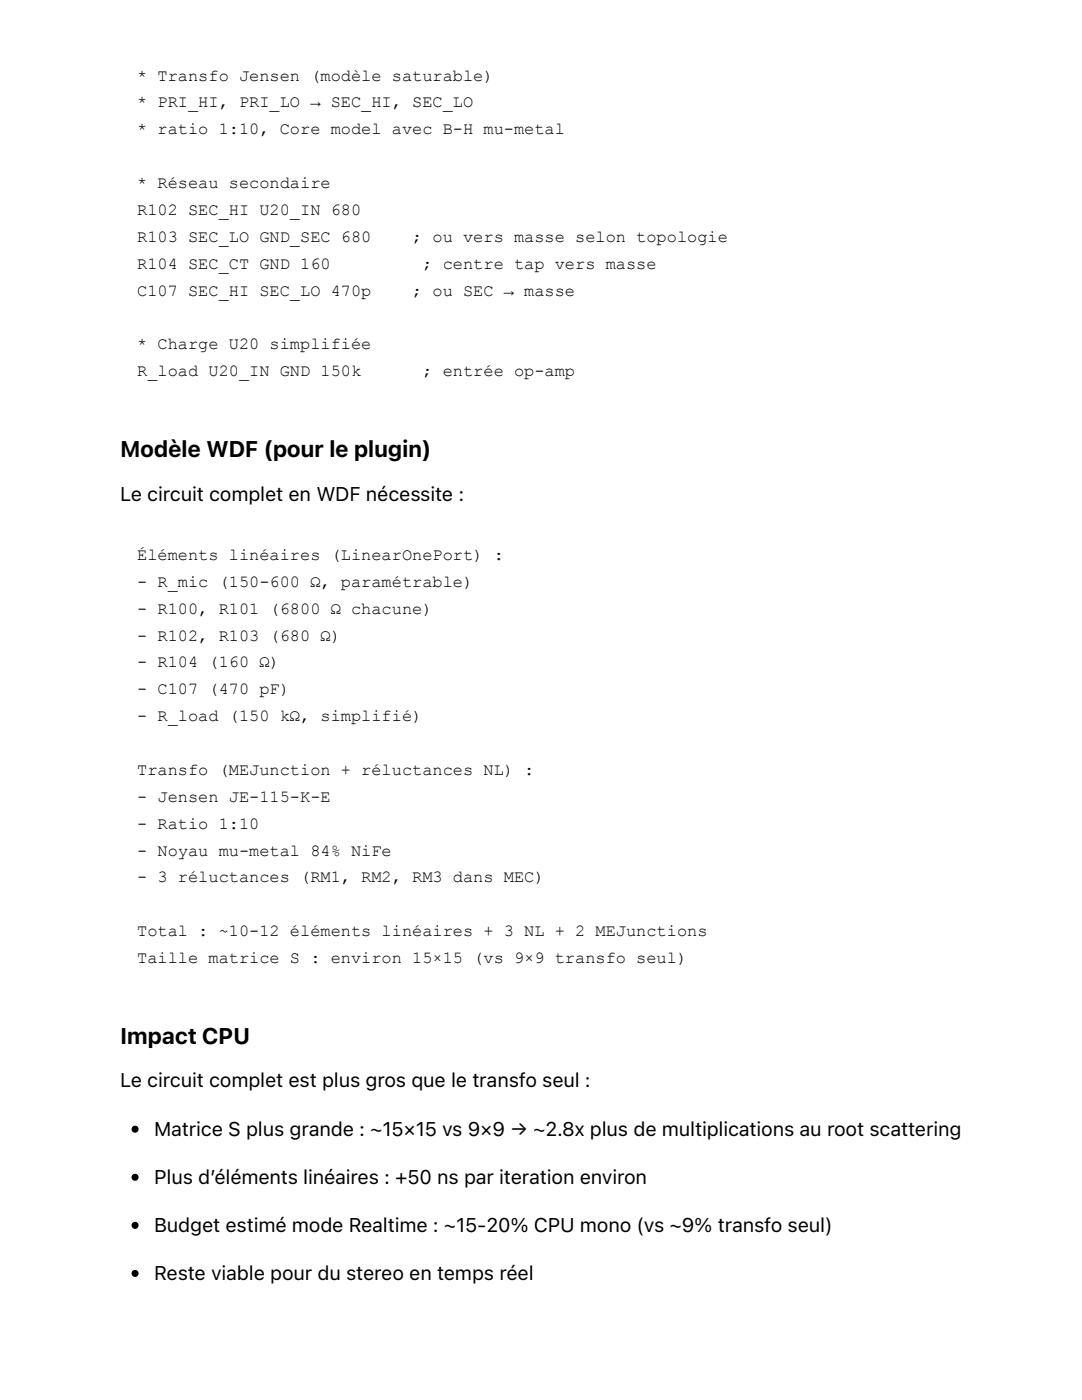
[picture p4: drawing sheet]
<svg xmlns="http://www.w3.org/2000/svg" width="216mm" height="279mm" viewBox="0 0 216 279" stroke-linecap="round" stroke-linejoin="round" font-family="sans-serif">
<defs><g id="words">
<g font-size="4.5">
<text x="24" y="91.2">Modèle WDF (pour le plugin)</text>
<text x="24" y="208.3">Impact CPU</text>
</g>
<g font-size="4">
<text x="24" y="99.9">Le circuit complet en WDF nécessite :</text>
<text x="24" y="217">Le circuit complet est plus gros que le transfo seul :</text>
<text x="30.8" y="226.6">Matrice S plus grande : ~15×15 vs 9×9 → ~2.8x plus de multiplications au root scattering</text>
<text x="30.8" y="236.2">Plus d’éléments linéaires : +50 ns par iteration environ</text>
<text x="30.8" y="245.8">Budget estimé mode Realtime : ~15-20% CPU mono (vs ~9% transfo seul)</text>
<text x="30.8" y="255.4">Reste viable pour du stereo en temps réel</text>
</g>
<g font-size="3.4">
<text x="27.4" y="16.1">* Transfo Jensen (modèle saturable)</text>
<text x="27.4" y="21.4">* PRI_HI, PRI_LO → SEC_HI, SEC_LO</text>
<text x="27.4" y="26.8">* ratio 1:10, Core model avec B-H mu-metal</text>
<text x="27.4" y="37.5">* Réseau secondaire</text>
<text x="27.4" y="42.9">R102 SEC_HI U20_IN 680</text>
<text x="27.4" y="48.3">R103 SEC_LO GND_SEC 680</text>
<text x="27.4" y="53.6">R104 SEC_CT GND 160</text>
<text x="82.2" y="48.3">; ou vers masse selon topologie</text>
<text x="84.3" y="53.6">; centre tap vers masse</text>
<text x="27.4" y="59">C107 SEC_HI SEC_LO 470p</text>
<text x="82.2" y="59">; ou SEC → masse</text>
<text x="27.4" y="69.7">* Charge U20 simplifiée</text>
<text x="27.4" y="75.1">R_load U20_IN GND 150k</text>
<text x="84.3" y="75.1">; entrée op-amp</text>
<text x="27.4" y="111.8">Éléments linéaires (LinearOnePort) :</text>
<text x="27.4" y="117.1">- R_mic (150-600 Ω, paramétrable)</text>
<text x="27.4" y="122.5">- R100, R101 (6800 Ω chacune)</text>
<text x="27.4" y="127.8">- R102, R103 (680 Ω)</text>
<text x="27.4" y="133.2">- R104 (160 Ω)</text>
<text x="27.4" y="138.6">- C107 (470 pF)</text>
<text x="27.4" y="143.9">- R_load (150 kΩ, simplifié)</text>
<text x="27.4" y="154.7">Transfo (MEJunction + réluctances NL) :</text>
<text x="27.4" y="160">- Jensen JE-115-K-E</text>
<text x="27.4" y="165.4">- Ratio 1:10</text>
<text x="27.4" y="170.7">- Noyau mu-metal 84% NiFe</text>
<text x="27.4" y="176.1">- 3 réluctances (RM1, RM2, RM3 dans MEC)</text>
<text x="27.4" y="186.8">Total : ~10-12 éléments linéaires + 3 NL + 2 MEJunctions</text>
<text x="27.4" y="192.2">Taille matrice S : environ 15×15 (vs 9×9 transfo seul)</text>
</g>
</g></defs>
<g fill="#000">
<circle cx="27" cy="235" r=".71"/>
<circle cx="27" cy="225.4" r=".71"/>
<circle cx="27" cy="244.5" r=".71"/>
<circle cx="27" cy="254.1" r=".71"/>
</g>
<use href="#words"/>
</svg>
